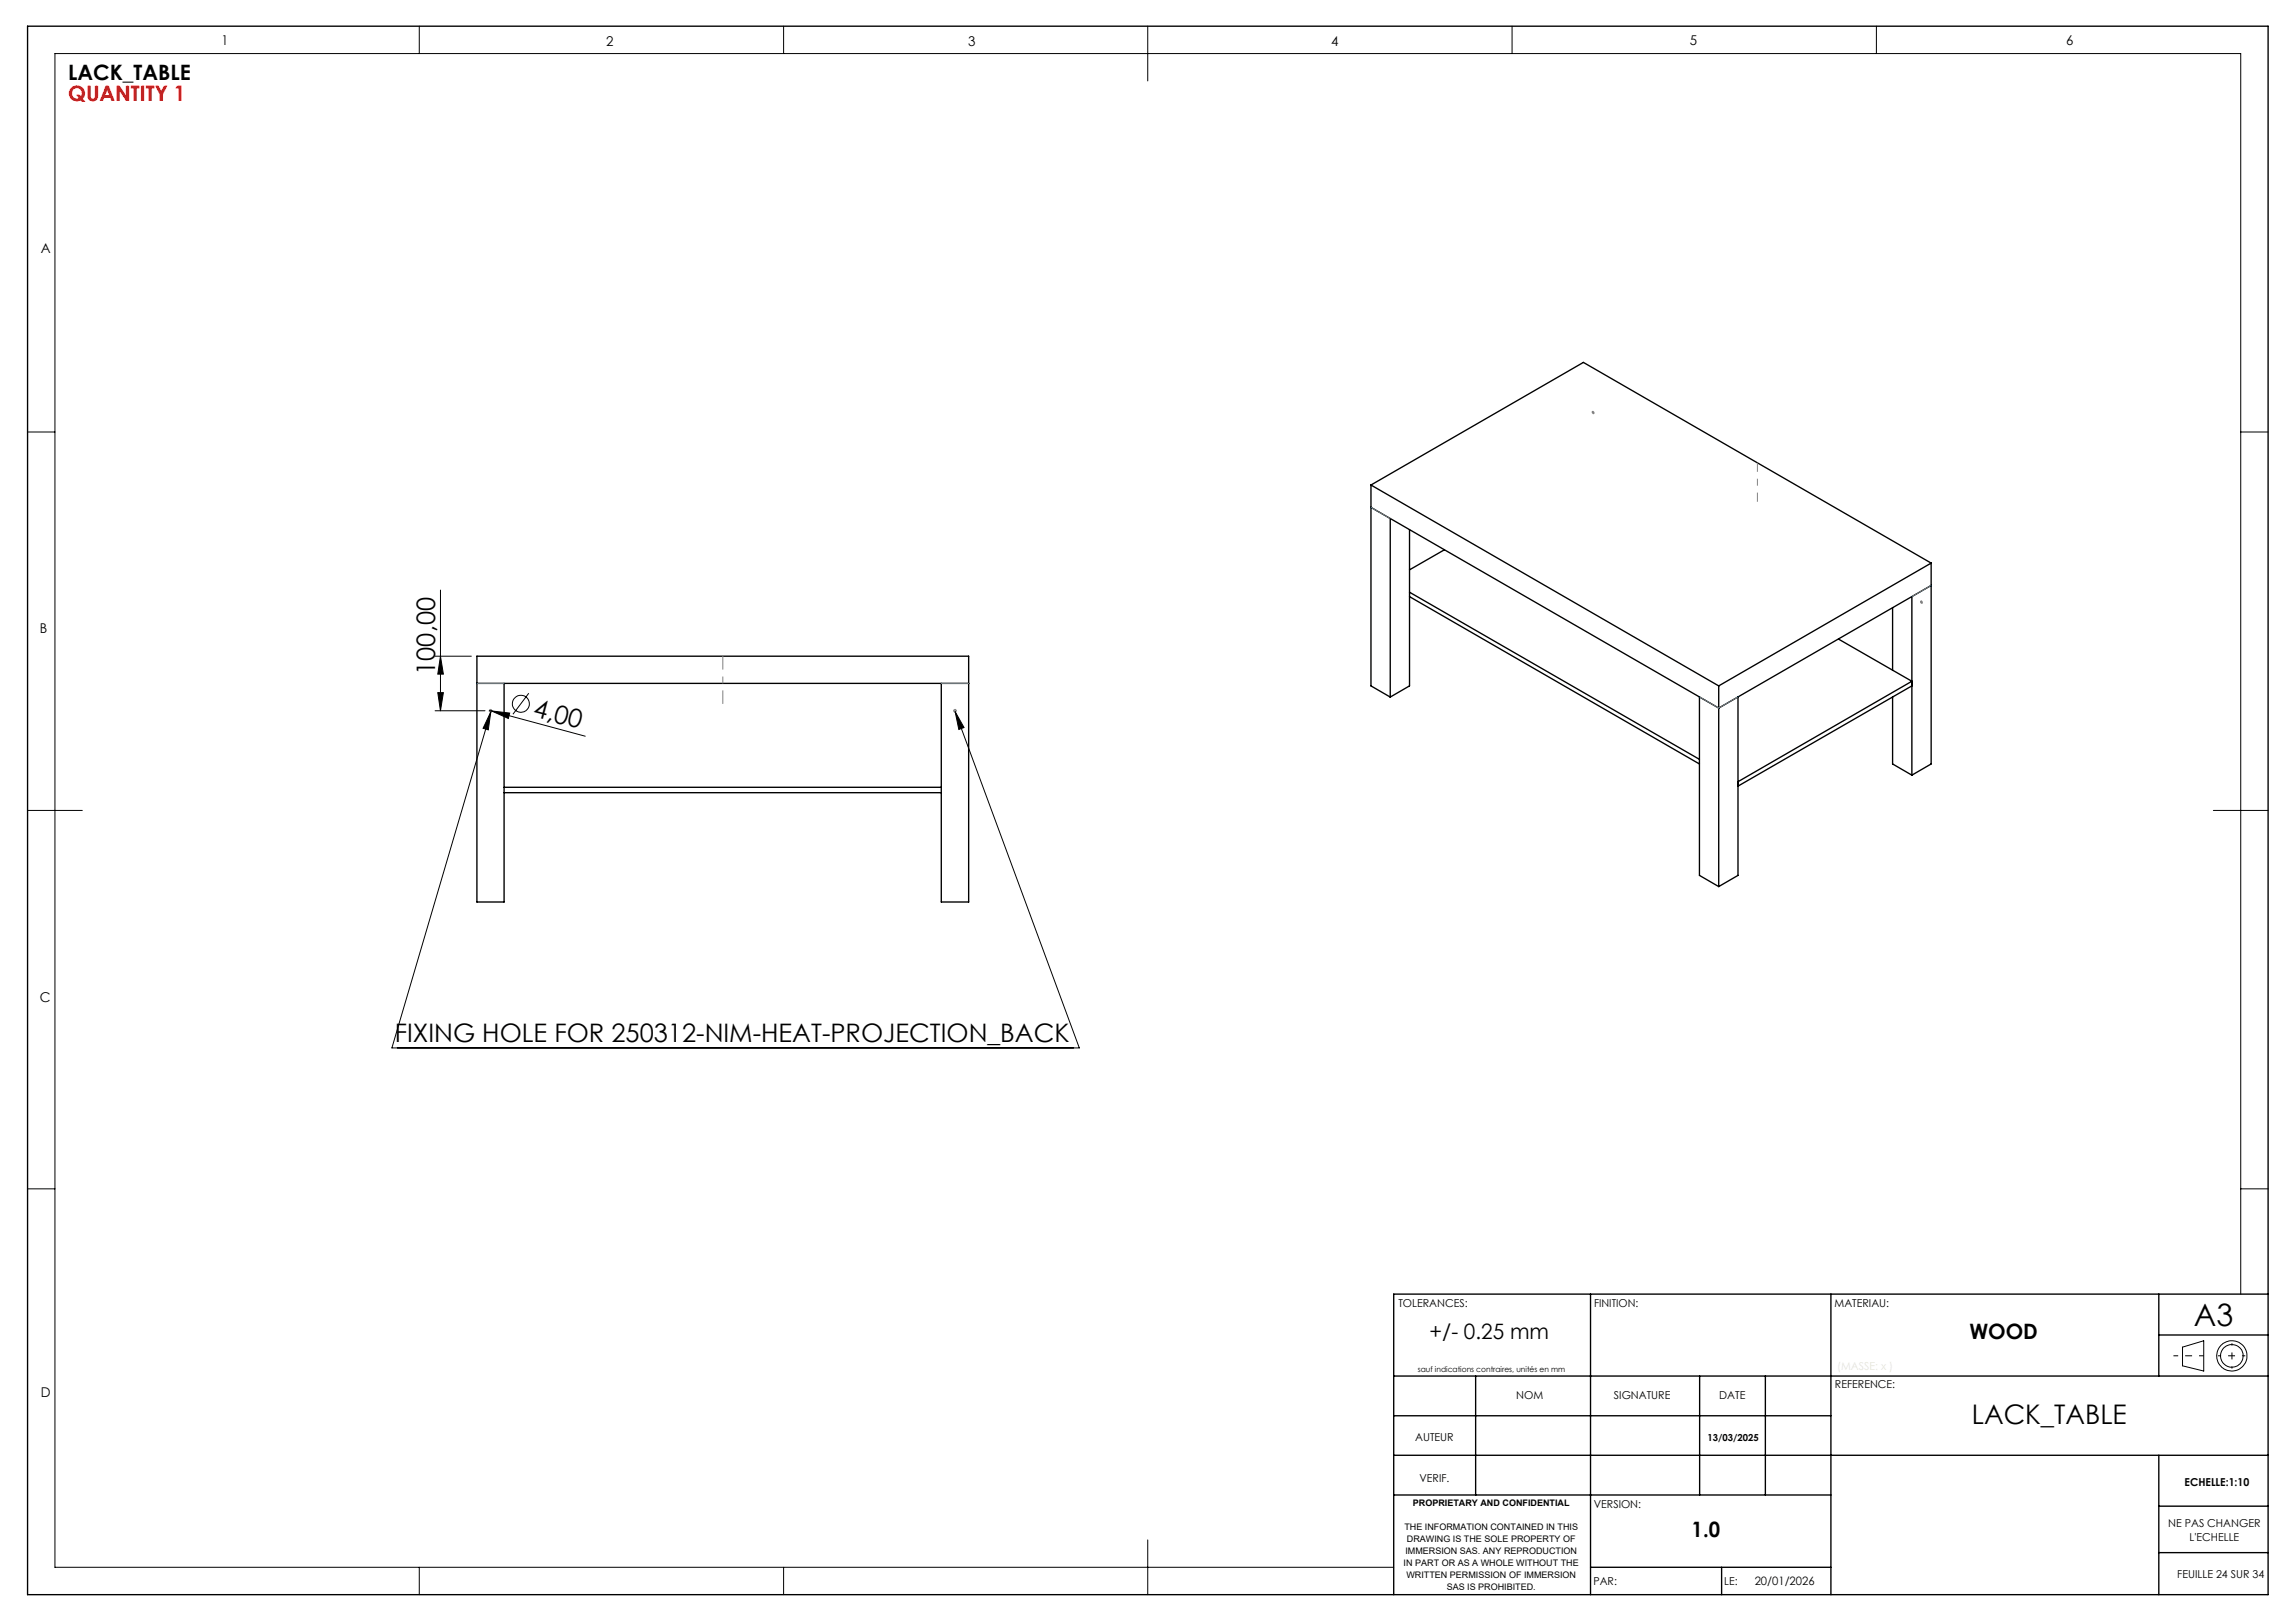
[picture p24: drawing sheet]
<svg xmlns="http://www.w3.org/2000/svg" width="420mm" height="297mm" viewBox="0 0 420 297" stroke-linecap="round" stroke-linejoin="round" font-family="sans-serif">
<defs><g id="words">
<text font-size="5.6" x="401.5" y="242.6">A3</text>
<text font-size="4.9" x="360.9" y="260.7">LACK_TABLE</text>
<g font-size="4.7">
<text x="79.6" y="123.5" transform="rotate(-90 79.6 123.5)">100,00</text>
<text x="97.4" y="131.1" transform="rotate(15 97.4 131.1)">4,00</text>
<text x="72.2" y="190.7">FIXING HOLE FOR 250312-NIM-HEAT-PROJECTION_BACK</text>
</g>
<g font-size="3.9">
<text x="12.5" y="14.7">LACK_TABLE</text>
<text x="261.6" y="245">+/- 0.25 mm</text>
<text x="360.4" y="245">WOOD</text>
<text x="309.6" y="281.3">1.0</text>
</g>
<text font-size="3.9" fill="#f00" x="12.5" y="18.6">QUANTITY 1</text>
<g font-size="2.5">
<text x="40.5" y="8.2">1</text>
<text x="110.9" y="8.4">2</text>
<text x="177.2" y="8.4">3</text>
<text x="243.6" y="8.4">4</text>
<text x="309.3" y="8.2">5</text>
<text x="378.1" y="8.2">6</text>
<text x="7.4" y="46.4">A</text>
<text x="7.3" y="115.8">B</text>
<text x="7.3" y="183.3">C</text>
<text x="7.5" y="255.6">D</text>
</g>
<text font-size="2.1" x="321.1" y="290.1">20/01/2026</text>
<g font-size="2">
<text x="255.9" y="239.1">TOLERANCES:</text>
<text x="291.7" y="239.1">FINITION:</text>
<text x="335.7" y="239.1">MATERIAU:</text>
<text x="277.5" y="256.1">NOM</text>
<text x="295.4" y="256.1">SIGNATURE</text>
<text x="314.6" y="256.1">DATE</text>
<text x="335.8" y="254">REFERENCE:</text>
<text x="259" y="263.6">AUTEUR</text>
<text x="259.8" y="271.2">VERIF.</text>
<text x="291.7" y="276">VERSION:</text>
<text x="399.8" y="272">ECHELLE:1:10</text>
<text x="396.8" y="279.5">NE PAS CHANGER</text>
<text x="400.7" y="282">L'ECHELLE</text>
<text x="291.6" y="290.1">PAR:</text>
<text x="315.5" y="290.1">LE:</text>
<text x="398.5" y="288.7">FEUILLE 24 SUR 34</text>
</g>
<text font-size="1.8" x="312.5" y="263.7">13/03/2025</text>
<g font-size="1.6">
<text x="258.6" y="275.6">PROPRIETARY AND CONFIDENTIAL</text>
<text x="257" y="280">THE INFORMATION CONTAINED IN THIS</text>
<text x="256.9" y="286.6">IN PART OR AS A WHOLE WITHOUT THE</text>
<text x="257.2" y="284.4">IMMERSION SAS. ANY REPRODUCTION</text>
<text x="257.5" y="282.2">DRAWING IS THE SOLE PROPERTY OF</text>
<text x="257.4" y="288.8">WRITTEN PERMISSION OF IMMERSION</text>
<text x="264.8" y="291">SAS IS PROHIBITED.</text>
</g>
<text font-size="1.4" x="259.5" y="251">sauf indications contraires, unités en mm</text>
</g></defs>
<g fill="none" stroke="#000" stroke-width=".25">
<path d="M5 4.8h410.1v287h-410.1zM250.9 88.8v36.7l3.5 2.1M250.9 88.8l63.6 36.7M250.9 92.8l63.6 36.8 38.9-22.5M250.9 88.8l38.9-22.5 63.6 36.7M254.4 94.9v32.7M258 96.9v28.6l-3.6 2.1M258 108.4l53 30.6M258 109.2l53 30.6M264.3 100.6l-6.3 3.7M336.4 116.9l13.5 7.8-31.8 18.3M346.4 111.2v11.5"/>
<path d="M349.9 109.2v32.6M353.4 103v36.8l-3.5 2M353.4 103l-38.9 22.5M87.3 125.1h90M92.3 125.1v40h-5v-45h90v45h-5v-40M311 127.5v32.7l3.5 2M314.5 125.5v36.7M318.1 127.5v32.7l-3.6 2M346.4 127.5v12.3l3.5 2M349.9 125.5l-31.8 18.4M92.3 145.1h80M92.3 144.1h80"/>
<path d="M291.1 236.8v55M335.1 236.8v55M395.1 236.8v15M415.1 236.8h-160v55M255.1 251.8h160M255.1 259.1h80M270.1 251.8v21.8M311 251.8v21.8M323.1 251.8v21.8M395.1 244.3h20M255.1 266.3h160M255.1 273.6h80"/>
<path d="M395.1 275.6h20M395.1 266.3v25.5M291.1 286.8h44M315.1 286.8v5M395.1 284.1h20"/>
</g>
<path d="M250.9 92.8l3.5 2.1M353.4 107.1l-3.5 2.1M87.3 125.1h5M172.3 125.1h5M311 127.5l3.5 2.1 3.6-2.1" fill="none" stroke="#0080c0" stroke-width=".18"/>
<g fill="none" stroke="#000" stroke-width=".18">
<path d="M76.7 4.8v5M143.4 4.8v5M210 4.8v10M276.7 4.8v5M343.4 4.8v5M5 79.1h5.1M410.1 79.1h5M80.6 108v22.1M79.6 130.1h9.2M79.6 120.1h6.7M80.1 126.7h1l-.5 3.4zM80.6 120.1l.5 3.3h-1z"/>
<path d="M89.6 130l.4 .1M89.8 130.3l-.4 3.3-1-.3zM90 130.1l3.3 .4-.3 1zM90 130.1l17.1 4.6M96.8 126.9l-2.9 3.8M174.8 130.2l1.6 2.9-.9 .4zM174.8 130.2l22.7 61.6h-125.8l18.1-61.5M5 148.3h10.1M405.1 148.3h10M5 217.6h5.1M410.1 217.6h5M410.1 236.8v-227h-400v277h245"/>
<path d="M399.4 246.5l3.9-1.1v5.5l-3.9-1zM76.7 286.8v5M143.4 286.8v5M210 281.8v10"/>
<circle cx="95.3" cy="128.8" r="1.56"/>
<circle cx="408.4" cy="248.1" r="2.08"/>
<circle cx="408.4" cy="248.1" r="2.78"/>
</g>
<g fill="none" stroke="#808080" stroke-width=".25">
<circle cx="291.5" cy="75.4" r=".15"/>
<circle cx="351.6" cy="110.2" r=".17"/>
<circle cx="89.8" cy="130.1" r=".2"/>
<circle cx="174.8" cy="130.1" r=".2"/>
</g>
<path d="M397.8 248.1h5.5" fill="none" stroke="#000" stroke-width=".18" stroke-dasharray="30.5 1.3 1.3 1.3" stroke-dashoffset="29.6" stroke-linecap="butt"/>
<path d="M408.5 245.8v4.6" fill="none" stroke="#000" stroke-width=".18" stroke-dasharray="30.5 1.3 1.3 1.3" stroke-dashoffset="30.1" stroke-linecap="butt"/>
<path d="M405.9 248.1h5" fill="none" stroke="#000" stroke-width=".18" stroke-dasharray="30.5 1.3 1.3 1.3" stroke-dashoffset="29.9" stroke-linecap="butt"/>
<path d="M321.6 84.7v7.1" fill="none" stroke="#808080" stroke-width=".18" stroke-dasharray="30.5 1.3 1.3 1.3" stroke-dashoffset="28.8" stroke-linecap="butt"/>
<path d="M132.3 120v8.8" fill="none" stroke="#808080" stroke-width=".18" stroke-dasharray="30.5 1.3 1.3 1.3" stroke-dashoffset="28" stroke-linecap="butt"/>
<g fill="#000">
<path d="M90 130.1l3.3 .4-.3 1z"/>
<path d="M80.1 126.7h1l-.5 3.4zM80.6 120.1l.5 3.3h-1z"/>
<path d="M89.8 130.3l-.4 3.3-1-.3zM174.8 130.2l1.6 2.9-.9 .4z"/>
</g>
<use href="#words"/>
</svg>
